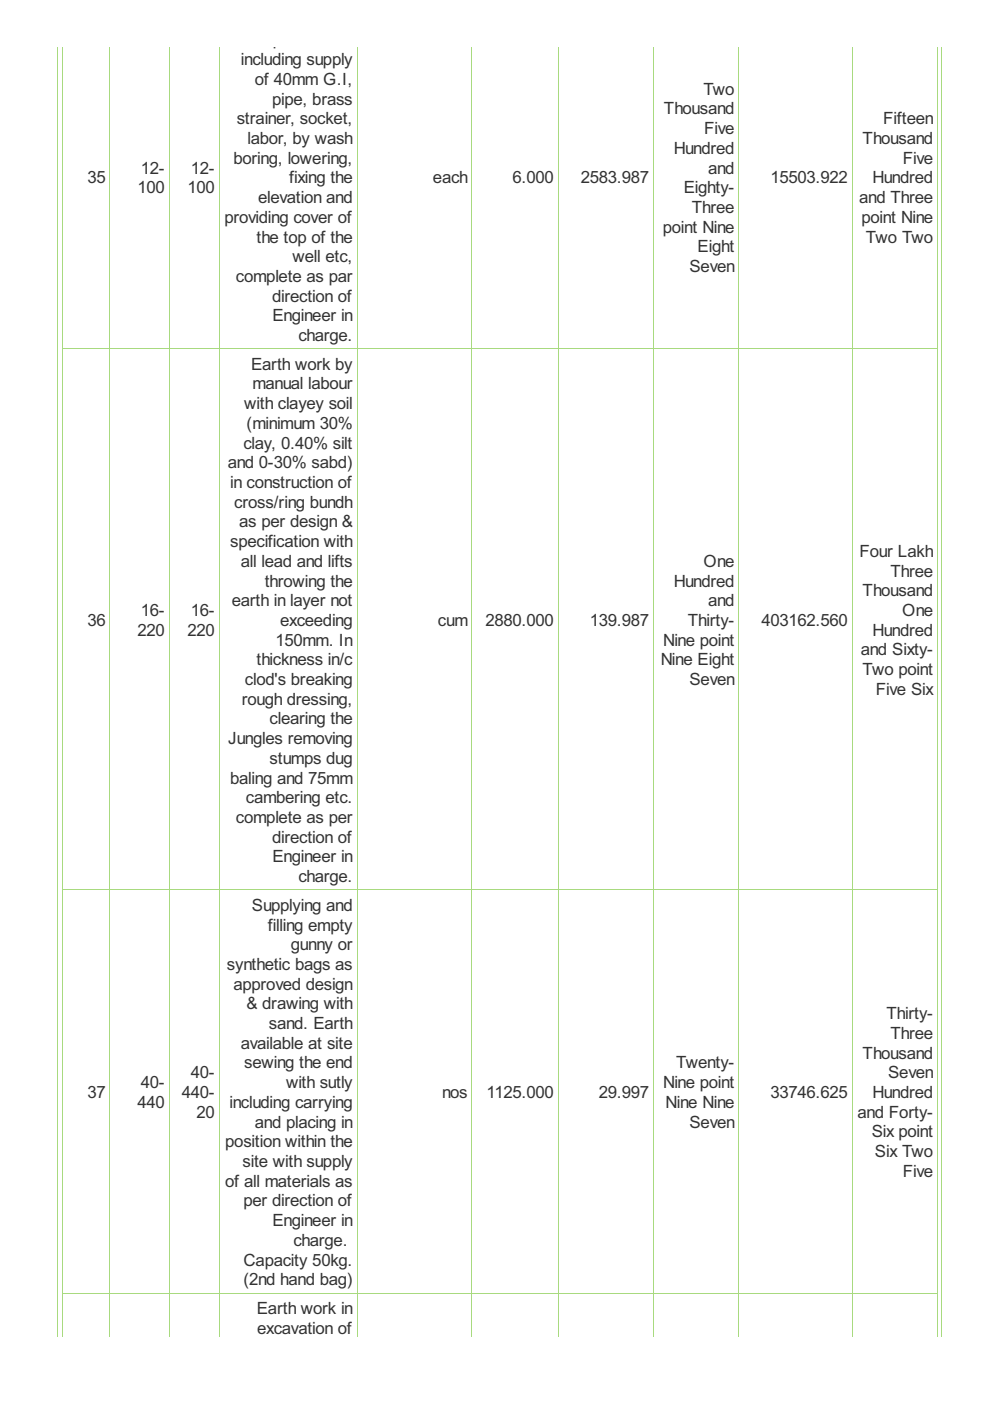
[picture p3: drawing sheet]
<svg xmlns="http://www.w3.org/2000/svg" width="210mm" height="297mm" viewBox="0 0 210 297" stroke-linecap="round" stroke-linejoin="round" font-family="sans-serif">
<defs><g id="words">
<g font-size="4" fill="#333">
<text x="57.9" y="9.6">pizeometer</text>
<text x="51.1" y="13.8">including supply</text>
<text x="54" y="18">of 40mm G.I,</text>
<text x="57.7" y="22.2">pipe, brass</text>
<text x="149.1" y="20.1">Two</text>
<text x="50.2" y="26.4">strainer, socket,</text>
<text x="140.8" y="24.3">Thousand</text>
<text x="149.3" y="28.4">Five</text>
<text x="187.3" y="26.4">Fifteen</text>
<text x="49.5" y="34.7">boring, lowering,</text>
<text x="52.5" y="30.5">labor, by wash</text>
<text x="142.9" y="32.6">Hundred</text>
<text x="182.9" y="30.5">Thousand</text>
<text x="191.4" y="34.7">Five</text>
<text x="18.5" y="38.9">35</text>
<text x="29.1" y="41">100</text>
<text x="29.8" y="36.8">12-</text>
<text x="39.8" y="41">100</text>
<text x="40.5" y="36.8">12-</text>
<text x="61.3" y="38.9">fixing the</text>
<text x="91.8" y="38.9">each</text>
<text x="108.7" y="38.9">6.000</text>
<text x="123.1" y="38.9">2583.987</text>
<text x="145" y="41">Eighty-</text>
<text x="150.1" y="36.8">and</text>
<text x="163.3" y="38.9">15503.922</text>
<text x="185" y="38.9">Hundred</text>
<text x="47.6" y="47.2">providing cover of</text>
<text x="54.7" y="43.1">elevation and</text>
<text x="146.7" y="45.2">Three</text>
<text x="182.1" y="43.1">and Three</text>
<text x="182.7" y="47.2">point Nine</text>
<text x="54.4" y="51.4">the top of the</text>
<text x="140.5" y="49.3">point Nine</text>
<text x="147.9" y="53.5">Eight</text>
<text x="183.6" y="51.4">Two Two</text>
<text x="50" y="59.8">complete as par</text>
<text x="62" y="55.6">well etc,</text>
<text x="146.2" y="57.7">Seven</text>
<text x="57.7" y="64">direction of</text>
<text x="57.7" y="68.1">Engineer in</text>
<text x="63.3" y="72.3">charge.</text>
<text x="53.2" y="78.4">Earth work by</text>
<text x="53.5" y="82.6">manual labour</text>
<text x="51.8" y="86.8">with clayey soil</text>
<text x="51.6" y="95.1">clay, 0.40% silt</text>
<text x="52.3" y="90.9">(minimum 30%</text>
<text x="48.3" y="99.3">and 0-30% sabd)</text>
<text x="48.8" y="103.5">in construction of</text>
<text x="49.7" y="107.6">cross/ring bundh</text>
<text x="50.7" y="111.8">as per design &amp;</text>
<text x="48.8" y="116">specification with</text>
<text x="182.2" y="118.1">Four Lakh</text>
<text x="51.1" y="120.2">all lead and lifts</text>
<text x="56.1" y="124.4">throwing the</text>
<text x="142.9" y="124.4">Hundred</text>
<text x="149.1" y="120.2">One</text>
<text x="188.8" y="122.3">Three</text>
<text x="29.8" y="130.6">16-</text>
<text x="40.5" y="130.6">16-</text>
<text x="49.2" y="128.5">earth in layer not</text>
<text x="150.1" y="128.5">and</text>
<text x="182.9" y="126.4">Thousand</text>
<text x="191.3" y="130.6">One</text>
<text x="18.5" y="132.7">36</text>
<text x="29.1" y="134.8">220</text>
<text x="39.8" y="134.8">220</text>
<text x="58.4" y="136.9">150mm. In</text>
<text x="59.4" y="132.7">exceeding</text>
<text x="92.8" y="132.7">cum</text>
<text x="102.9" y="132.7">2880.000</text>
<text x="125.1" y="132.7">139.987</text>
<text x="140.6" y="136.9">Nine point</text>
<text x="145.8" y="132.7">Thirty-</text>
<text x="161.4" y="132.7">403162.560</text>
<text x="185" y="134.8">Hundred</text>
<text x="54.4" y="141.1">thickness in/c</text>
<text x="140.1" y="141.1">Nine Eight</text>
<text x="182.5" y="139">and Sixty-</text>
<text x="182.9" y="143.2">Two point</text>
<text x="51.2" y="149.4">rough dressing,</text>
<text x="51.9" y="145.2">clod's breaking</text>
<text x="146.2" y="145.2">Seven</text>
<text x="185.7" y="147.3">Five Six</text>
<text x="57.2" y="153.6">clearing the</text>
<text x="48.3" y="157.8">Jungles removing</text>
<text x="57.2" y="162">stumps dug</text>
<text x="48.8" y="166.1">baling and 75mm</text>
<text x="52.1" y="170.3">cambering etc.</text>
<text x="50" y="174.5">complete as per</text>
<text x="57.7" y="178.7">direction of</text>
<text x="57.7" y="182.8">Engineer in</text>
<text x="63.3" y="187">charge.</text>
<text x="53.4" y="193.1">Supplying and</text>
<text x="56.8" y="197.3">filling empty</text>
<text x="61.7" y="201.5">gunny or</text>
<text x="48.1" y="205.6">synthetic bags as</text>
<text x="49.5" y="209.8">approved design</text>
<text x="52.3" y="214">&amp; drawing with</text>
<text x="57" y="218.2">sand. Earth</text>
<text x="188" y="216.1">Thirty-</text>
<text x="188.8" y="220.3">Three</text>
<text x="51.1" y="222.4">available at site</text>
<text x="51.8" y="226.5">sewing the end</text>
<text x="143.4" y="226.5">Twenty-</text>
<text x="182.9" y="224.4">Thousand</text>
<text x="18.5" y="232.8">37</text>
<text x="29.8" y="230.7">40-</text>
<text x="38.5" y="232.8">440-</text>
<text x="40.5" y="228.6">40-</text>
<text x="60.6" y="230.7">with sutly</text>
<text x="93.7" y="232.8">nos</text>
<text x="103.1" y="232.8">1125.000</text>
<text x="127" y="232.8">29.997</text>
<text x="140.6" y="230.7">Nine point</text>
<text x="163.3" y="232.8">33746.625</text>
<text x="185" y="232.8">Hundred</text>
<text x="188.3" y="228.6">Seven</text>
<text x="29.1" y="234.9">440</text>
<text x="41.7" y="237">20</text>
<text x="48.6" y="234.9">including carrying</text>
<text x="54" y="239.1">and placing in</text>
<text x="141.1" y="234.9">Nine Nine</text>
<text x="146.2" y="239.1">Seven</text>
<text x="181.8" y="237">and Forty-</text>
<text x="47.8" y="243.2">position within the</text>
<text x="184.8" y="241.2">Six point</text>
<text x="185.5" y="245.3">Six Two</text>
<text x="47.8" y="251.6">of all materials as</text>
<text x="51.4" y="247.4">site with supply</text>
<text x="191.4" y="249.5">Five</text>
<text x="51.6" y="255.8">per direction of</text>
<text x="57.7" y="260">Engineer in</text>
<text x="51.7" y="268.3">Capacity 50kg.</text>
<text x="62.2" y="264.1">charge.</text>
<text x="51.6" y="272.5">(2nd hand bag)</text>
<text x="54.4" y="278.6">Earth work in</text>
<text x="54.6" y="282.8">excavation of</text>
</g>
</g></defs>
<g fill="none" stroke="#a8da7f" stroke-width=".21">
<path d="M12.2 9.9v273.6M13.2 9.9v273.6M23.3 9.9v273.6M35.8 9.9v273.6M46.5 9.9v273.6M75.7 9.9v273.6M100.1 9.9v273.6M118.4 9.9v273.6M138.5 9.9v273.6M156.6 9.9v273.6M180.7 9.9v273.6M198.8 9.9v273.6"/>
<path d="M199.6 9.9v273.6M13.1 74h185.8M13.1 188.7h185.8M13.1 274.1h185.8"/>
</g>
<use href="#words"/>
</svg>
